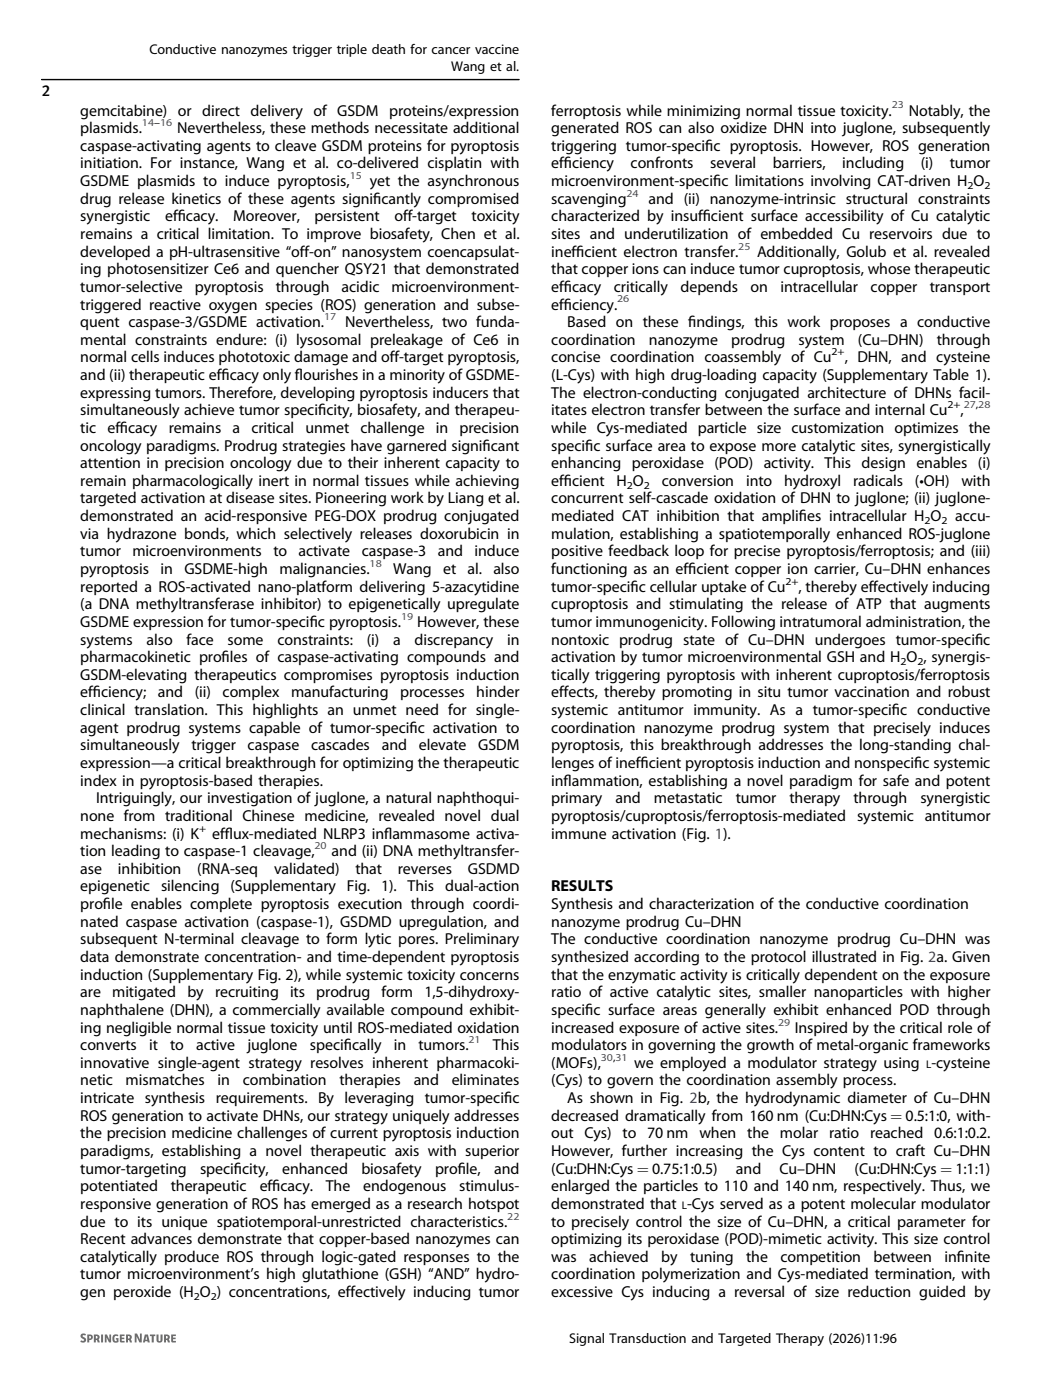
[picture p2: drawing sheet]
<svg xmlns="http://www.w3.org/2000/svg" width="210mm" height="279mm" viewBox="0 0 210 279" stroke-linecap="round" stroke-linejoin="round" font-family="sans-serif">
<defs><g id="words">
<g font-size="3.2">
<text x="8.3" y="19.2">2</text>
<text x="16" y="23">gemcitabine) or direct delivery of GSDM proteins/expression</text>
<text x="109.8" y="23">ferroptosis while minimizing normal tissue toxicity.</text>
<text x="181.1" y="23">Notably, the</text>
<text x="16" y="26.5">plasmids.</text>
<text x="35.3" y="26.5">Nevertheless, these methods necessitate additional</text>
<text x="109.8" y="26.5">generated ROS can also oxidize DHN into juglone, subsequently</text>
<text x="16" y="30">caspase-activating agents to cleave GSDM proteins for pyroptosis</text>
<text x="16" y="33.6">initiation. For instance, Wang et al. co-delivered cisplatin with</text>
<text x="109.8" y="30">triggering tumor-specifc pyroptosis. However, ROS generation</text>
<text x="109.8" y="33.6">effciency</text>
<text x="112.3" y="33.6">i</text>
<text x="125.6" y="33.6">confronts</text>
<text x="140.5" y="30">i</text>
<text x="141.5" y="33.6">several</text>
<text x="154" y="33.6">barriers,</text>
<text x="167.8" y="33.6">including</text>
<text x="183.4" y="33.6">(i)</text>
<text x="189.2" y="33.6">tumor</text>
<text x="16" y="40.6">drug release kinetics of these agents signifcantly compromised</text>
<text x="16" y="37.1">GSDME plasmids to induce pyroptosis,</text>
<text x="73.7" y="37.1">yet the asynchronous</text>
<text x="74.4" y="40.6">i</text>
<text x="109.8" y="40.6">scavenging</text>
<text x="109.8" y="37.1">microenvironment-specifc limitations involving CAT-driven H O</text>
<text x="129.2" y="40.6">and (ii) nanozyme-intrinsic structural constraints</text>
<text x="142.1" y="37.1">i</text>
<text x="16" y="44.1">synergistic</text>
<text x="16" y="47.6">remains a critical limitation. To improve biosafety, Chen et al.</text>
<text x="32.9" y="44.1">effcacy.</text>
<text x="35.4" y="44.1">i</text>
<text x="46.4" y="44.1">Moreover,</text>
<text x="62.7" y="44.1">persistent</text>
<text x="78.6" y="44.1">off-target</text>
<text x="94" y="44.1">toxicity</text>
<text x="109.8" y="44.1">characterized by insuffcient surface accessibility of Cu catalytic</text>
<text x="109.8" y="47.6">sites and underutilization of embedded Cu reservoirs due to</text>
<text x="140" y="44.1">i</text>
<text x="16" y="51.1">developed a pH-ultrasensitive “off-on” nanosystem coencapsulat-</text>
<text x="109.8" y="51.1">ineffcient electron transfer.</text>
<text x="114.8" y="51.1">i</text>
<text x="150.8" y="51.1">Additionally, Golub et al. revealed</text>
<text x="16" y="54.7">ing photosensitizer Ce6 and quencher QSY21 that demonstrated</text>
<text x="16" y="58.2">tumor-selective</text>
<text x="38.8" y="58.2">pyroptosis</text>
<text x="55" y="58.2">through</text>
<text x="68" y="58.2">acidic</text>
<text x="78" y="58.2">microenvironment-</text>
<text x="109.8" y="54.7">that copper ions can induce tumor cuproptosis, whose therapeutic</text>
<text x="109.8" y="58.2">effcacy</text>
<text x="112.3" y="58.2">i</text>
<text x="122.3" y="58.2">critically</text>
<text x="135.6" y="58.2">depends</text>
<text x="149.6" y="58.2">on</text>
<text x="155.5" y="58.2">intracellular</text>
<text x="173.5" y="58.2">copper</text>
<text x="185.2" y="58.2">transport</text>
<text x="16" y="61.7">triggered reactive oxygen species (ROS) generation and subse-</text>
<text x="16" y="65.2">quent caspase-3/GSDME activation.</text>
<text x="68.8" y="65.2">Nevertheless, two funda-</text>
<text x="109.8" y="61.7">effciency.</text>
<text x="112.3" y="61.7">i</text>
<text x="113" y="65.2">Based on these fndings, this work proposes a conductive</text>
<text x="137.1" y="65.2">i</text>
<text x="16" y="68.7">mental constraints endure: (i) lysosomal preleakage of Ce6 in</text>
<text x="109.8" y="68.7">coordination</text>
<text x="129.3" y="68.7">nanozyme</text>
<text x="145.7" y="68.7">prodrug</text>
<text x="159.1" y="68.7">system</text>
<text x="170.9" y="68.7">(Cu–DHN)</text>
<text x="186.6" y="68.7">through</text>
<text x="16" y="72.2">normal cells induces phototoxic damage and off-target pyroptosis,</text>
<text x="16" y="75.7">and (ii) therapeutic effcacy only fourishes in a minority of GSDME-</text>
<text x="44.1" y="75.7">i</text>
<text x="58.7" y="75.7">l</text>
<text x="109.8" y="75.7">(L-Cys) with high drug-loading capacity (Supplementary Table 1).</text>
<text x="109.8" y="72.2">concise coordination coassembly of Cu</text>
<text x="168.3" y="72.2">, DHN, and cysteine</text>
<text x="16" y="79.3">expressing tumors. Therefore, developing pyroptosis inducers that</text>
<text x="16" y="82.8">simultaneously achieve tumor specifcity, biosafety, and therapeu-</text>
<text x="63.4" y="82.8">i</text>
<text x="109.8" y="79.3">The electron-conducting conjugated architecture of DHNs facil-</text>
<text x="109.8" y="82.8">itates electron transfer between the surface and internal Cu</text>
<text x="191.4" y="82.8">,</text>
<text x="16" y="86.3">tic</text>
<text x="16" y="89.8">oncology paradigms. Prodrug strategies have garnered signifcant</text>
<text x="21.4" y="86.3">effcacy</text>
<text x="23.9" y="86.3">i</text>
<text x="33.6" y="86.3">remains</text>
<text x="46.3" y="86.3">a</text>
<text x="50.1" y="86.3">critical</text>
<text x="60.9" y="86.3">unmet</text>
<text x="71.8" y="86.3">challenge</text>
<text x="86.8" y="86.3">in</text>
<text x="91.5" y="86.3">precision</text>
<text x="96.2" y="89.8">i</text>
<text x="109.8" y="86.3">while Cys-mediated particle size customization optimizes the</text>
<text x="109.8" y="89.8">specifc surface area to expose more catalytic sites, synergistically</text>
<text x="116.6" y="89.8">i</text>
<text x="16" y="93.3">attention in precision oncology due to their inherent capacity to</text>
<text x="109.8" y="93.3">enhancing peroxidase (POD) activity. This design enables (i)</text>
<text x="16" y="96.8">remain pharmacologically inert in normal tissues while achieving</text>
<text x="16" y="100.3">targeted activation at disease sites. Pioneering work by Liang et al.</text>
<text x="109.8" y="100.3">concurrent self-cascade oxidation of DHN to juglone; (ii) juglone-</text>
<text x="109.8" y="96.8">effcient</text>
<text x="112.3" y="96.8">i</text>
<text x="122.8" y="96.8">H O</text>
<text x="131.8" y="96.8">conversion</text>
<text x="148.6" y="96.8">into</text>
<text x="156.2" y="96.8">hydroxyl</text>
<text x="170" y="96.8">radicals</text>
<text x="182.3" y="96.8">(•OH)</text>
<text x="191.5" y="96.8">with</text>
<text x="16" y="103.9">demonstrated an acid-responsive PEG-DOX prodrug conjugated</text>
<text x="16" y="107.4">via hydrazone bonds, which selectively releases doxorubicin in</text>
<text x="109.8" y="107.4">mulation, establishing a spatiotemporally enhanced ROS-juglone</text>
<text x="109.8" y="103.9">mediated CAT inhibition that amplifes intracellular H O</text>
<text x="159.2" y="103.9">i</text>
<text x="190.3" y="103.9">accu-</text>
<text x="16" y="110.9">tumor</text>
<text x="26.4" y="110.9">microenvironments</text>
<text x="54.5" y="110.9">to</text>
<text x="59.5" y="110.9">activate</text>
<text x="72.1" y="110.9">caspase-3</text>
<text x="87.2" y="110.9">and</text>
<text x="94.5" y="110.9">induce</text>
<text x="109.8" y="110.9">positive feedback loop for precise pyroptosis/ferroptosis; and (iii)</text>
<text x="16" y="117.9">reported a ROS-activated nano-platform delivering 5-azacytidine</text>
<text x="16" y="114.4">pyroptosis</text>
<text x="32" y="114.4">in</text>
<text x="36.7" y="114.4">GSDME-high</text>
<text x="55.7" y="114.4">malignancies.</text>
<text x="78.3" y="114.4">Wang</text>
<text x="88.3" y="114.4">et</text>
<text x="93.2" y="114.4">al.</text>
<text x="98.3" y="114.4">also</text>
<text x="109.8" y="117.9">tumor-specifc cellular uptake of Cu</text>
<text x="109.8" y="114.4">functioning as an effcient copper ion carrier, Cu–DHN enhances</text>
<text x="125.6" y="117.9">i</text>
<text x="137.1" y="114.4">i</text>
<text x="159.1" y="117.9">, thereby effectively inducing</text>
<text x="16" y="121.4">(a DNA methyltransferase inhibitor) to epigenetically upregulate</text>
<text x="16" y="124.9">GSDME expression for tumor-specifc pyroptosis.</text>
<text x="61.7" y="124.9">i</text>
<text x="83.1" y="124.9">However, these</text>
<text x="109.8" y="121.4">cuproptosis and stimulating the release of ATP that augments</text>
<text x="109.8" y="124.9">tumor immunogenicity. Following intratumoral administration, the</text>
<text x="16" y="128.5">systems</text>
<text x="16" y="132">pharmacokinetic profles of caspase-activating compounds and</text>
<text x="29.2" y="128.5">also</text>
<text x="37.2" y="128.5">face</text>
<text x="44.2" y="132">i</text>
<text x="45.3" y="128.5">some</text>
<text x="55.3" y="128.5">constraints:</text>
<text x="73.1" y="128.5">(i)</text>
<text x="78.3" y="128.5">a</text>
<text x="82.6" y="128.5">discrepancy</text>
<text x="101" y="128.5">in</text>
<text x="109.8" y="128.5">nontoxic prodrug state of Cu–DHN undergoes tumor-specifc</text>
<text x="109.8" y="132">activation by tumor microenvironmental GSH and H O , synergis-</text>
<text x="194.3" y="128.5">i</text>
<text x="16" y="135.5">GSDM-elevating therapeutics compromises pyroptosis induction</text>
<text x="109.8" y="135.5">tically triggering pyroptosis with inherent cuproptosis/ferroptosis</text>
<text x="16" y="139">effciency;</text>
<text x="16" y="142.5">clinical translation. This highlights an unmet need for single-</text>
<text x="18.5" y="139">i</text>
<text x="31.5" y="139">and</text>
<text x="38.8" y="139">(ii)</text>
<text x="44.4" y="139">complex</text>
<text x="58" y="139">manufacturing</text>
<text x="79.7" y="139">processes</text>
<text x="94.9" y="139">hinder</text>
<text x="109.8" y="139">effects, thereby promoting in situ tumor vaccination and robust</text>
<text x="109.8" y="142.5">systemic antitumor immunity. As a tumor-specifc conductive</text>
<text x="177.7" y="142.5">i</text>
<text x="16" y="146">agent prodrug systems capable of tumor-specifc activation to</text>
<text x="16" y="149.5">simultaneously</text>
<text x="38.1" y="149.5">trigger</text>
<text x="49.3" y="149.5">caspase</text>
<text x="62" y="149.5">cascades</text>
<text x="76.1" y="149.5">and</text>
<text x="81.6" y="146">i</text>
<text x="83.4" y="149.5">elevate</text>
<text x="95.3" y="149.5">GSDM</text>
<text x="109.8" y="146">coordination nanozyme prodrug system that precisely induces</text>
<text x="109.8" y="149.5">pyroptosis, this breakthrough addresses the long-standing chal-</text>
<text x="16" y="153.1">expression—a critical breakthrough for optimizing the therapeutic</text>
<text x="109.8" y="153.1">lenges of ineffcient pyroptosis induction and nonspecifc systemic</text>
<text x="127.6" y="153.1">i</text>
<text x="182.1" y="153.1">i</text>
<text x="16" y="156.6">index in pyroptosis-based therapies.</text>
<text x="19.2" y="160.1">Intriguingly, our investigation of juglone, a natural naphthoqui-</text>
<text x="109.8" y="156.6">infammation, establishing a novel paradigm for safe and potent</text>
<text x="109.8" y="160.1">primary</text>
<text x="112.3" y="156.6">l</text>
<text x="122.6" y="160.1">and</text>
<text x="130.3" y="160.1">metastatic</text>
<text x="146.6" y="160.1">tumor</text>
<text x="157.3" y="160.1">therapy</text>
<text x="170.1" y="160.1">through</text>
<text x="183.4" y="160.1">synergistic</text>
<text x="16" y="163.6">none from traditional Chinese medicine, revealed novel dual</text>
<text x="16" y="167.1">mechanisms: (i) K</text>
<text x="42.3" y="167.1">effux-mediated NLRP3 infammasome activa-</text>
<text x="44.8" y="167.1">l</text>
<text x="76.5" y="167.1">l</text>
<text x="109.8" y="163.6">pyroptosis/cuproptosis/ferroptosis-mediated systemic antitumor</text>
<text x="109.8" y="167.1">immune activation (Fig. 1).</text>
<text x="16" y="170.6">tion leading to caspase-1 cleavage,</text>
<text x="66.1" y="170.6">and (ii) DNA methyltransfer-</text>
<text x="16" y="174.1">ase</text>
<text x="16" y="177.7">epigenetic silencing (Supplementary Fig. 1). This dual-action</text>
<text x="23.5" y="174.1">inhibition</text>
<text x="39.3" y="174.1">(RNA-seq</text>
<text x="54.6" y="174.1">validated)</text>
<text x="70.8" y="174.1">that</text>
<text x="79.3" y="174.1">reverses</text>
<text x="93.2" y="174.1">GSDMD</text>
<text x="109.8" y="177.7">RESULTS</text>
<text x="16" y="181.2">profle enables complete pyroptosis execution through coordi-</text>
<text x="16" y="184.7">nated caspase activation (caspase-1), GSDMD upregulation, and</text>
<text x="20.5" y="181.2">i</text>
<text x="109.8" y="181.2">Synthesis and characterization of the conductive coordination</text>
<text x="109.8" y="184.7">nanozyme prodrug Cu–DHN</text>
<text x="16" y="188.2">subsequent N-terminal cleavage to form lytic pores. Preliminary</text>
<text x="16" y="191.7">data demonstrate concentration- and time-dependent pyroptosis</text>
<text x="109.8" y="188.2">The conductive coordination nanozyme prodrug Cu–DHN was</text>
<text x="109.8" y="191.7">synthesized according to the protocol illustrated in Fig. 2a. Given</text>
<text x="16" y="195.2">induction (Supplementary Fig. 2), while systemic toxicity concerns</text>
<text x="109.8" y="195.2">that the enzymatic activity is critically dependent on the exposure</text>
<text x="16" y="198.8">are</text>
<text x="16" y="202.3">naphthalene (DHN), a commercially available compound exhibit-</text>
<text x="22.3" y="198.8">mitigated</text>
<text x="37.3" y="198.8">by</text>
<text x="42.8" y="198.8">recruiting</text>
<text x="57.8" y="198.8">its</text>
<text x="63" y="198.8">prodrug</text>
<text x="76" y="198.8">form</text>
<text x="84.6" y="198.8">1,5-dihydroxy-</text>
<text x="109.8" y="198.8">ratio of active catalytic sites, smaller nanoparticles with higher</text>
<text x="109.8" y="202.3">specifc surface areas generally exhibit enhanced POD through</text>
<text x="116.6" y="202.3">i</text>
<text x="16" y="205.8">ing negligible normal tissue toxicity until ROS-mediated oxidation</text>
<text x="16" y="209.3">converts</text>
<text x="29.7" y="209.3">it</text>
<text x="33.9" y="209.3">to</text>
<text x="39.1" y="209.3">active</text>
<text x="49.3" y="209.3">juglone</text>
<text x="61.7" y="209.3">specifcally</text>
<text x="68.5" y="209.3">i</text>
<text x="78.5" y="209.3">in</text>
<text x="83.4" y="209.3">tumors.</text>
<text x="98.2" y="209.3">This</text>
<text x="109.8" y="209.3">modulators in governing the growth of metal-organic frameworks</text>
<text x="109.8" y="205.8">increased exposure of active sites.</text>
<text x="158.4" y="205.8">Inspired by the critical role of</text>
<text x="16" y="212.8">innovative single-agent strategy resolves inherent pharmacoki-</text>
<text x="109.8" y="212.8">(MOFs),</text>
<text x="126.3" y="212.8">we employed a modulator strategy using</text>
<text x="185.6" y="212.8">-cysteine</text>
<text x="16" y="216.3">netic</text>
<text x="16" y="219.8">intricate synthesis requirements. By leveraging tumor-specifc</text>
<text x="25" y="216.3">mismatches</text>
<text x="43.4" y="216.3">in</text>
<text x="48.4" y="216.3">combination</text>
<text x="67.6" y="216.3">therapies</text>
<text x="82.4" y="216.3">and</text>
<text x="90" y="216.3">eliminates</text>
<text x="100.4" y="219.8">i</text>
<text x="109.8" y="216.3">(Cys) to govern the coordination assembly process.</text>
<text x="113" y="219.8">As shown in Fig. 2b, the hydrodynamic diameter of Cu–DHN</text>
<text x="16" y="223.4">ROS generation to activate DHNs, our strategy uniquely addresses</text>
<text x="16" y="226.9">the precision medicine challenges of current pyroptosis induction</text>
<text x="109.8" y="223.4">decreased dramatically from 160 nm (Cu:DHN:Cys = 0.5:1:0, with-</text>
<text x="109.8" y="226.9">out Cys) to 70 nm when the molar ratio reached 0.6:1:0.2.</text>
<text x="16" y="230.4">paradigms, establishing a novel therapeutic axis with superior</text>
<text x="16" y="233.9">tumor-targeting</text>
<text x="39.9" y="233.9">specifcity,</text>
<text x="46.6" y="233.9">i</text>
<text x="56.2" y="233.9">enhanced</text>
<text x="72" y="233.9">biosafety</text>
<text x="86.7" y="233.9">profle,</text>
<text x="91.2" y="233.9">i</text>
<text x="98.5" y="233.9">and</text>
<text x="109.8" y="233.9">(Cu:DHN:Cys = 0.75:1:0.5)</text>
<text x="109.8" y="230.4">However, further increasing the Cys content to craft Cu–DHN</text>
<text x="146.6" y="233.9">and</text>
<text x="155.3" y="233.9">Cu–DHN</text>
<text x="170.3" y="233.9">(Cu:DHN:Cys = 1:1:1)</text>
<text x="16" y="237.4">potentiated</text>
<text x="34" y="237.4">therapeutic</text>
<text x="51.7" y="237.4">effcacy.</text>
<text x="54.2" y="237.4">i</text>
<text x="64.9" y="237.4">The</text>
<text x="72.4" y="237.4">endogenous</text>
<text x="91.5" y="237.4">stimulus-</text>
<text x="109.8" y="237.4">enlarged the particles to 110 and 140 nm, respectively. Thus, we</text>
<text x="16" y="240.9">responsive generation of ROS has emerged as a research hotspot</text>
<text x="16" y="244.4">due to its unique spatiotemporal-unrestricted characteristics.</text>
<text x="109.8" y="240.9">demonstrated that -Cys served as a potent molecular modulator</text>
<text x="109.8" y="244.4">to precisely control the size of Cu–DHN, a critical parameter for</text>
<text x="16" y="248">Recent advances demonstrate that copper-based nanozymes can</text>
<text x="16" y="251.5">catalytically produce ROS through logic-gated responses to the</text>
<text x="109.8" y="248">optimizing its peroxidase (POD)-mimetic activity. This size control</text>
<text x="109.8" y="251.5">was</text>
<text x="117.4" y="251.5">achieved</text>
<text x="131.7" y="251.5">by</text>
<text x="137.5" y="251.5">tuning</text>
<text x="148.7" y="251.5">the</text>
<text x="155.5" y="251.5">competition</text>
<text x="174.1" y="251.5">between</text>
<text x="188.2" y="251.5">infnite</text>
<text x="190.6" y="251.5">i</text>
<text x="16" y="255">tumor microenvironment’s high glutathione (GSH) “AND” hydro-</text>
<text x="109.8" y="255">coordination polymerization and Cys-mediated termination, with</text>
<text x="16" y="258.5">gen peroxide (H O ) concentrations, effectively inducing tumor</text>
<text x="109.8" y="258.5">excessive Cys inducing a reversal of size reduction guided by</text>
</g>
<g font-size="2.8">
<text x="29.8" y="10.7">Conductive nanozymes trigger triple death for cancer vaccine</text>
<text x="89.9" y="14.2">Wang et al.</text>
<text x="113.4" y="267.6">Signal Transduction and Targeted Therapy (2026) 11:96</text>
</g>
<g font-size="2.2">
<text x="184.5" y="212.8">L</text>
<text x="135.8" y="240.9">L</text>
</g>
<g font-size="2.1" fill="#00f">
<text x="177.7" y="21.6">23</text>
<text x="28.3" y="25.1">14–16</text>
<text x="69.7" y="35.7">15</text>
<text x="124.8" y="39.2">24</text>
<text x="147.1" y="49.7">25</text>
<text x="64.6" y="63.8">17</text>
<text x="123" y="60.3">26</text>
<text x="73.6" y="113">18</text>
<text x="79.9" y="123.5">19</text>
<text x="62.7" y="169.2">20</text>
<text x="93.4" y="207.9">21</text>
<text x="155" y="204.4">29</text>
<text x="119.7" y="211.4">30,31</text>
<text x="101.1" y="243">22</text>
</g>
<g font-size="2.1">
<text x="192.7" y="37.6">2</text>
<text x="196.1" y="37.6">2</text>
<text x="165.7" y="70.8">2+</text>
<text x="188.8" y="81.4">2+ 27,28</text>
<text x="124.9" y="97.4">2</text>
<text x="128.3" y="97.4">2</text>
<text x="184.2" y="104.4">2</text>
<text x="187.6" y="104.4">2</text>
<text x="156.5" y="116.5">2+</text>
<text x="179.4" y="132.5">2</text>
<text x="182.8" y="132.5">2</text>
<text x="39.7" y="165.7">+</text>
<text x="38.6" y="259">2</text>
<text x="42" y="259">2</text>
</g>
</g></defs>
<path d="M8.3 15.8l95.1 .1z" fill="#000" stroke="#000" stroke-width=".2"/>
<g fill="#6c6d70">
<path d="M16.1 266l.5-.3 .5 .2-.1 .3-.5-.1v.3a.62 .62 0 0 1 .6 .8 .62 .62 0 0 1-.9 .3l-.2-.1 .1-.3 .4 .1 .3-.2-.3-.2a.57 .57 0 0 1-.4-.8z"/>
<path d="M20.1 265.9h.4v1.6h-.4z"/>
<path d="M20.9 265.9h.4l.5 1.1v-1.1h.3v1.6h-.4l-.5-1v1h-.3z"/>
<path d="M26.8 265.8h.5l.6 1.2v-1.2h.3v1.7h-.4l-.6-1.2v1.2h-.4z"/>
<path d="M22.6 266.1l.7-.2 .3 .2-.1 .2a.43 .43 0 0 0-.7 .1 .57 .57 0 0 0 .3 .9h.2l-.2-.6h.5v.8a.79 .79 0 0 1-1 0 .79 .79 0 0 1-.2-1z"/>
<path d="M29.9 265.9h1v.4h-.3v1.2h-.4v-1.2h-.3z"/>
<path d="M31.2 265.9h.4v1.1l.2 .3 .2-.1v-1.3h.4v1.1a.61 .61 0 0 1-.6 .6 .61 .61 0 0 1-.6-.6z"/>
<path d="M23.9 265.9h.9v.4h-.5v.3h.5v.3h-.5v.3h.5v.3h-.8z"/>
<path d="M34.1 265.9h.9v.4h-.5v.3h.5v.3h-.5v.3h.5v.3h-.8z"/>
<path d="M17.8 266.2l.3 .2v.3h-.3zM17.4 265.9v1.6h.4v-.5a.58 .58 0 0 0 .7-.5 .58 .58 0 0 0-.8-.6z"/>
<path d="M19.1 266.2l.3 .2v.3h-.3zM18.7 265.9v1.6h.4v-.5h.2l.2 .5h.4l-.3-.6a.58 .58 0 0 0 .2-.7 .58 .58 0 0 0-.8-.3z"/>
<path d="M29.1 266.3l.2 .7h-.3zM28.9 265.9l-.4 1.6h.4v-.2h.5v.2h.5l-.4-1.6z"/>
<path d="M25.5 266.2l.3 .2v.3h-.3zM25.1 265.9v1.6h.4v-.5h.2l.2 .5h.4l-.2-.6a.58 .58 0 0 0 .1-.7 .58 .58 0 0 0-.7-.3z"/>
<path d="M33.1 266.2l.3 .2v.3h-.3zM32.7 265.9v1.6h.4v-.5h.2l.1 .5h.5l-.3-.6a.58 .58 0 0 0 .2-.7 .58 .58 0 0 0-.8-.3z"/>
</g>
<use href="#words"/>
</svg>
